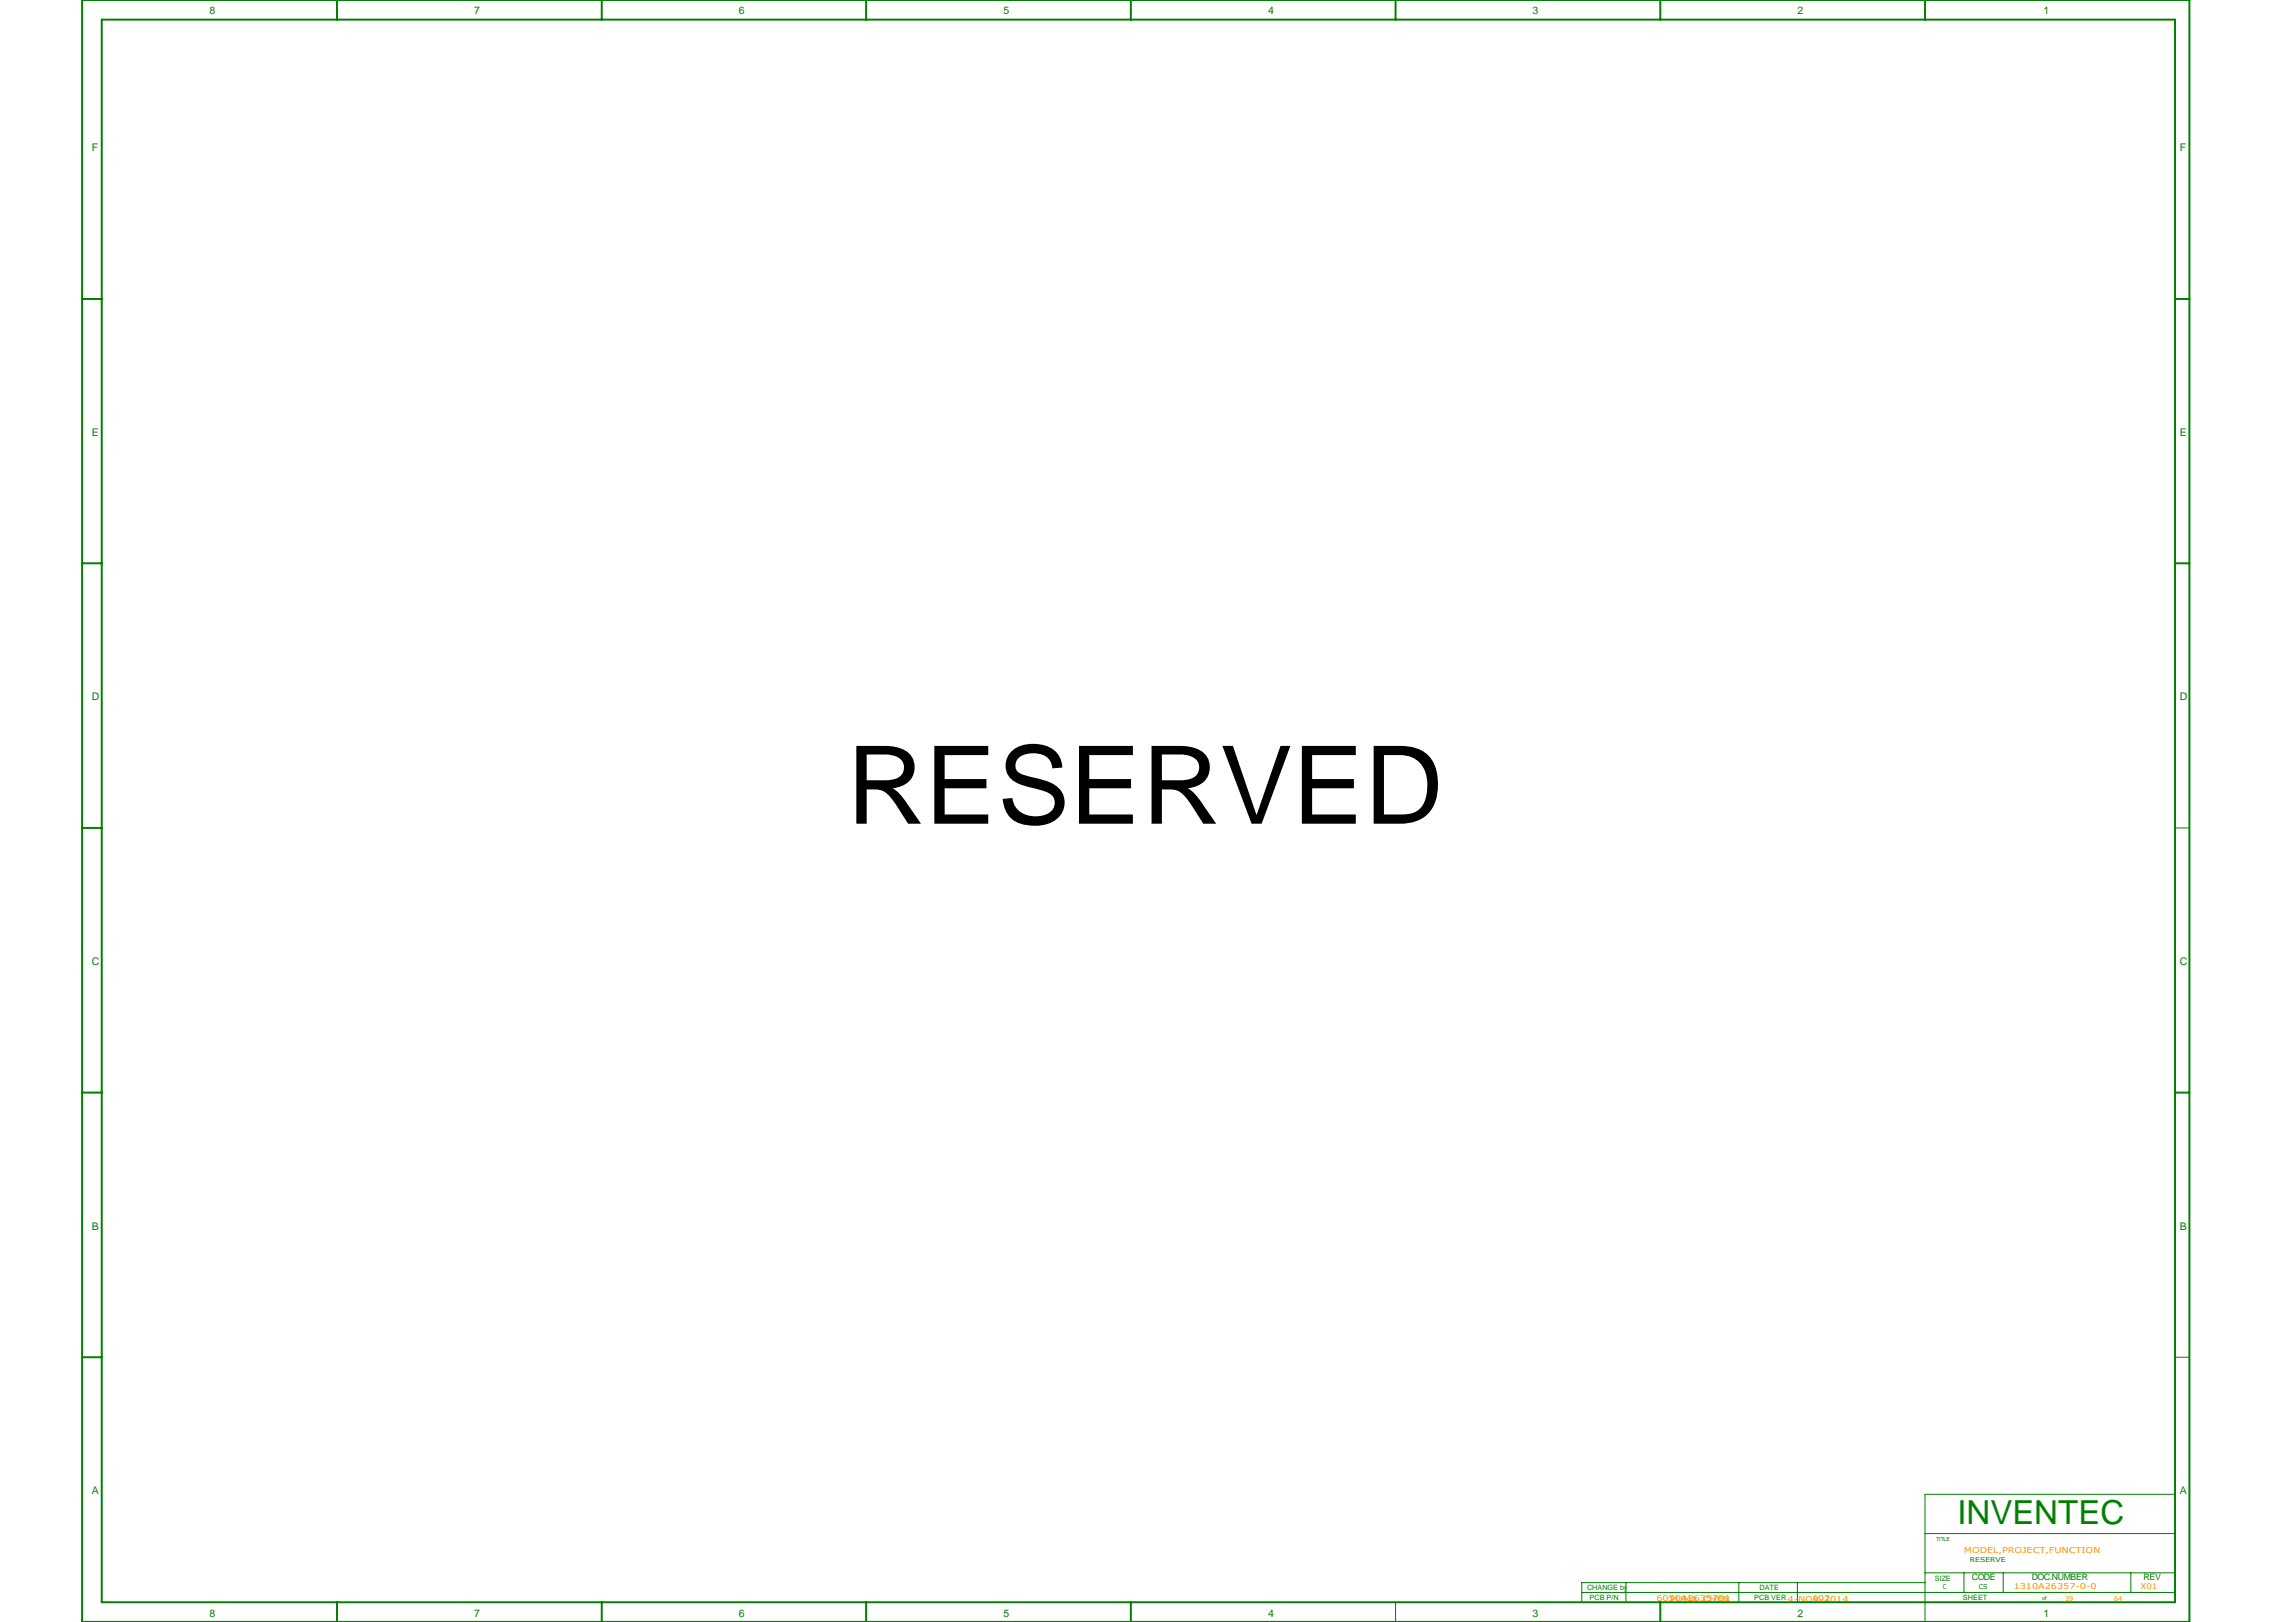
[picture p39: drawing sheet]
<svg xmlns="http://www.w3.org/2000/svg" width="297mm" height="210mm" viewBox="0 0 297 210" stroke-linecap="round" stroke-linejoin="round" font-family="sans-serif">
<defs><g id="words">
<text font-size="14" x="109.6" y="106.6">RESERVED</text>
<text font-size="4.3" fill="#008000" x="253.2" y="197.2">INVENTEC</text>
<g font-size="1.4" fill="#008000">
<text x="27.1" y="1.9">8</text>
<text x="61.3" y="1.9">7</text>
<text x="95.6" y="1.9">6</text>
<text x="129.8" y="1.9">5</text>
<text x="164.1" y="1.9">4</text>
<text x="198.3" y="1.9">3</text>
<text x="232.5" y="1.9">2</text>
<text x="264.4" y="1.9">1</text>
<text x="11.9" y="19.6">F</text>
<text x="282" y="19.6">F</text>
<text x="11.9" y="56.4">E</text>
<text x="282" y="56.4">E</text>
<text x="11.9" y="90.6">D</text>
<text x="282" y="90.6">D</text>
<text x="11.9" y="124.9">C</text>
<text x="282" y="124.9">C</text>
<text x="11.9" y="159.1">B</text>
<text x="282" y="159.1">B</text>
<text x="11.9" y="193.3">A</text>
<text x="282" y="193.3">A</text>
<text x="27.1" y="209.2">8</text>
<text x="61.3" y="209.2">7</text>
<text x="95.6" y="209.2">6</text>
<text x="129.8" y="209.2">5</text>
<text x="164.1" y="209.2">4</text>
<text x="198.3" y="209.2">3</text>
<text x="232.5" y="209.2">2</text>
<text x="264.4" y="209.2">1</text>
</g>
<g font-size="1.1" fill="#008000">
<text x="255.1" y="204.5">CODE</text>
<text x="262.8" y="204.5">DOC.NUMBER</text>
<text x="277.3" y="204.5">REV</text>
</g>
<g font-size="1" fill="#ff8d00">
<text x="254.1" y="201">MODEL,PROJECT,FUNCTION</text>
<text x="214.3" y="207.2">6050A2635701</text>
<text x="216.1" y="207.3">PUMA CHEN</text>
<text x="234.5" y="207.2">A02</text>
<text x="260.5" y="205.6">1310A26357-0-0</text>
<text x="276.9" y="205.6">X01</text>
</g>
<g font-size=".9" fill="#008000">
<text x="254.8" y="202.2">RESERVE</text>
<text x="205.3" y="205.8">CHANGE by</text>
<text x="205.7" y="207.1">PCB P/N</text>
<text x="226.9" y="207.1">PCB VER4-NOV-2014</text>
<text x="227.6" y="205.8">DATE</text>
<text x="250.3" y="204.6">SIZE</text>
<text x="251.3" y="205.6">C</text>
<text x="254" y="207.1">SHEET</text>
<text x="256" y="205.6">CS</text>
</g>
<g font-size=".9" fill="#ff8d00">
<text x="267.2" y="207.1">39</text>
<text x="273.5" y="207.1">64</text>
</g>
<g font-size=".7" fill="#008000">
<text x="250.5" y="199.4">TITLE</text>
<text x="264.2" y="207.1">of</text>
</g>
</g></defs>
<g fill="none" stroke="#008000" stroke-width=".13">
<path d="M281.4 107.1h1.8M281.4 175.6h1.8M249 198.5h32.4M281.4 193.4h-32.4v16.5M180.5 207.3v2.6M204.6 206.1h76.8M210.4 204.8v2.5M225 204.8v2.5M232.5 204.8v2.5M249 203.5h32.4M249 204.8h-44.4v2.5M254.1 203.5v2.6"/>
<path d="M259.2 203.5v2.6M275.7 203.5v2.6"/>
</g>
<g fill="none" stroke="#008000" stroke-width=".25">
<path d="M10.6 0h272.6v209.9h-272.6zM13.2 2.5h268.2v204.8h-268.2zM43.6 0v2.5M77.8 0v2.5M112.1 0v2.5M146.3 0v2.5M180.5 0v2.5M214.8 0v2.5M249 0v2.5M10.6 38.7h2.6M281.4 38.7h1.8M10.6 72.9h2.6"/>
<path d="M281.4 72.9h1.8M10.6 107.1h2.6M10.6 141.4h2.6M281.4 141.4h1.8M10.6 175.6h2.6M43.6 207.3v2.6M77.8 207.3v2.6M112.1 207.3v2.6M146.3 207.3v2.6M214.8 207.3v2.6"/>
</g>
<use href="#words"/>
</svg>
